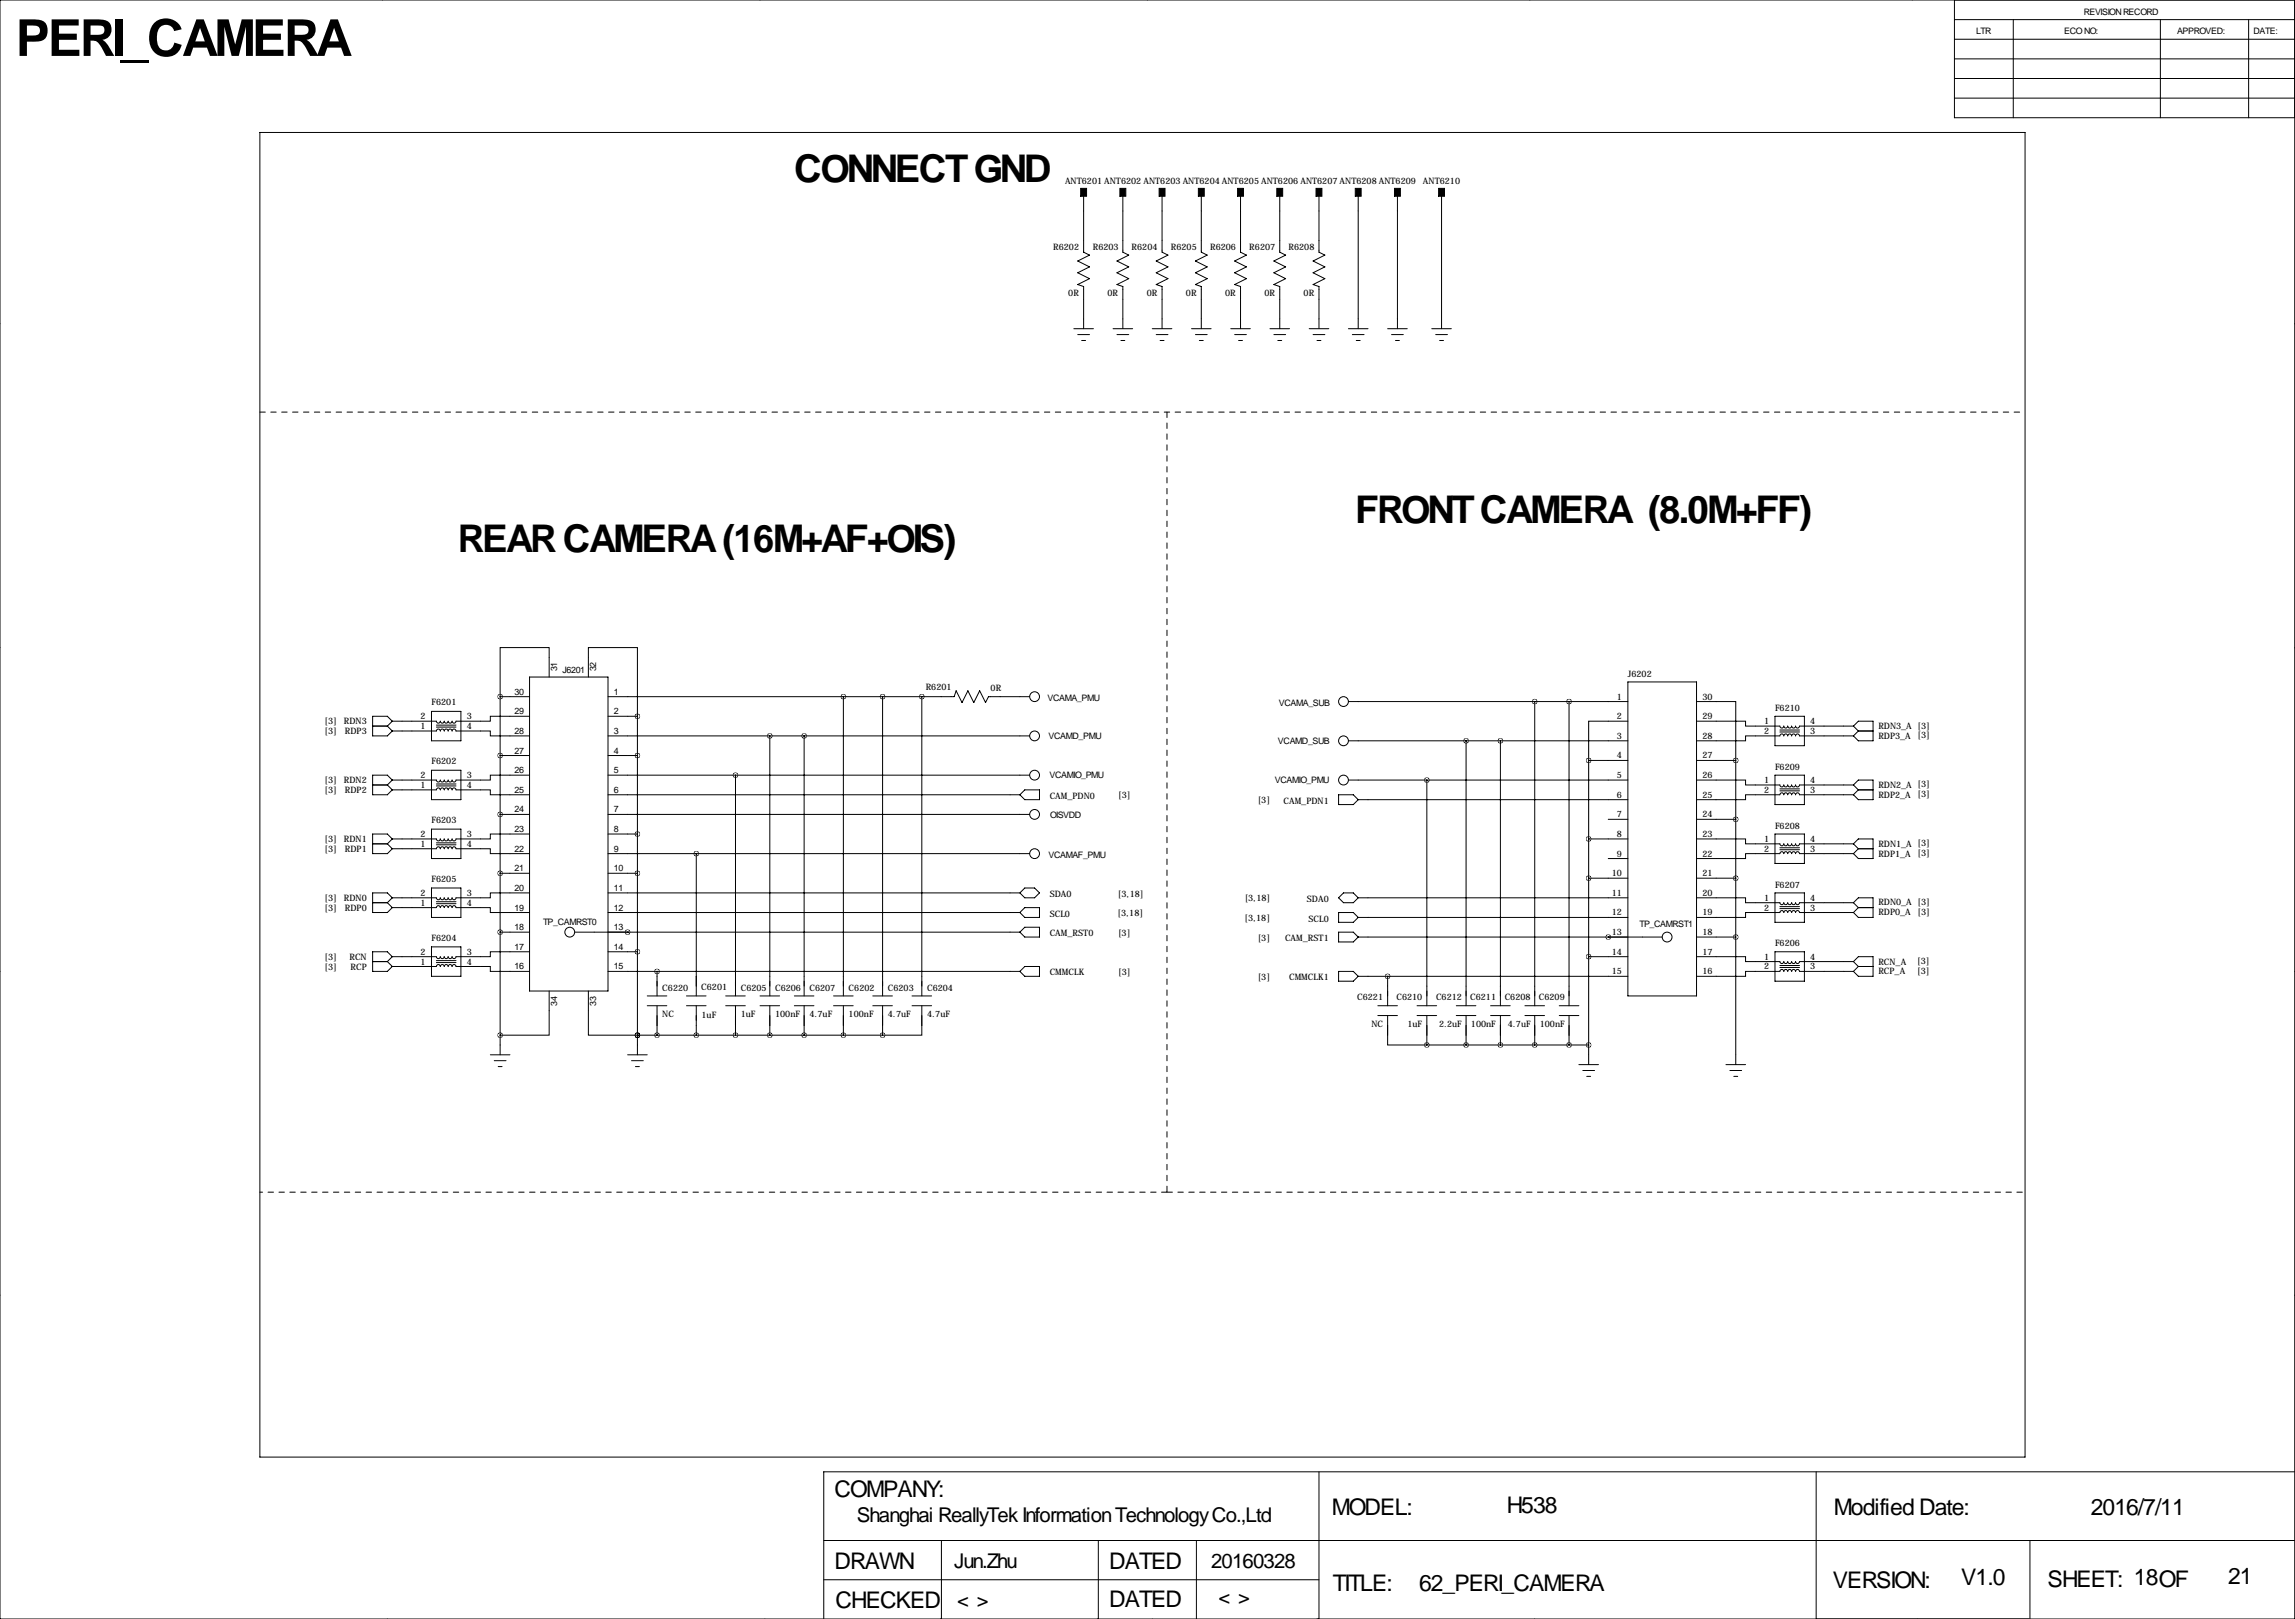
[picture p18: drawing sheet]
<svg xmlns="http://www.w3.org/2000/svg" width="594mm" height="419mm" viewBox="0 0 594 419" stroke-linecap="round" stroke-linejoin="round" font-family="sans-serif">
<defs><g id="words">
<text font-size="13.2" x="4.1" y="14.5">PERI_CAMERA</text>
<g font-size="9.9">
<text x="205.7" y="47">CONNECT GND</text>
<text x="351" y="135.4">FRONT CAMERA (8.0M+FF)</text>
<text x="118.6" y="143">REAR CAMERA (16M+AF+OIS)</text>
</g>
<g font-size="5.9">
<text x="216.2" y="387.6">COMPANY:</text>
<text x="344.9" y="392.2">MODEL:</text>
<text x="390.3" y="391.6">H538</text>
<text x="475" y="392.2">Modified Date:</text>
<text x="541.5" y="392.2">2016/7/11</text>
<text x="216.2" y="406.1">DRAWN</text>
<text x="287.3" y="406.1">DATED</text>
<text x="345.2" y="411.7">TITLE:</text>
<text x="367.5" y="411.7">62_PERI_CAMERA</text>
<text x="474.7" y="411">VERSION:</text>
<text x="508" y="410.4">V1.0</text>
<text x="530.4" y="410.7">SHEET: 18OF</text>
<text x="577.1" y="410.2">21</text>
<text x="216.4" y="416.3">CHECKED</text>
<text x="287.3" y="416.1">DATED</text>
</g>
<g font-size="5.3">
<text x="221.9" y="393.9">Shanghai ReallyTek Information Technology Co.,Ltd</text>
<text x="247.1" y="405.9">Jun.Zhu</text>
<text x="313.7" y="405.9">20160328</text>
<text x="247.9" y="416.1">&lt; &gt;</text>
<text x="315.6" y="415.3">&lt; &gt;</text>
</g>
<g font-size="2.3">
<text x="539.8" y="3.8">REVISION RECORD</text>
<text x="511.8" y="8.9">LTR</text>
<text x="534.7" y="8.9">ECO NO:</text>
<text x="563.9" y="8.9">APPROVED:</text>
<text x="583.7" y="8.9">DATE:</text>
<text x="275.9" y="47.7">ANT6201 ANT6202 ANT6203 ANT6204 ANT6205 ANT6206 ANT6207 ANT6208 ANT6209</text>
<text x="368.6" y="47.7">ANT6210</text>
<text x="272.8" y="64.7">R6202</text>
<text x="283.1" y="64.8">R6203</text>
<text x="293.1" y="64.7">R6204</text>
<text x="303.3" y="64.7">R6205</text>
<text x="313.4" y="64.7">R6206</text>
<text x="323.6" y="64.7">R6207</text>
<text x="333.7" y="64.7">R6208</text>
<text x="276.7" y="76.5">0R</text>
<text x="286.9" y="76.5">0R</text>
<text x="297" y="76.5">0R</text>
<text x="307.2" y="76.5">0R</text>
<text x="317.3" y="76.5">0R</text>
<text x="327.5" y="76.5">0R</text>
<text x="337.7" y="76.5">0R</text>
<text x="144.3" y="173.7" transform="rotate(-90 144.3 173.7)">31</text>
<text x="154.4" y="173.7" transform="rotate(-90 154.4 173.7)">32</text>
<text x="133.3" y="179.8">30</text>
<text x="145.7" y="174.2">J6201</text>
<text x="159" y="179.8">1</text>
<text x="239.8" y="178.7">R6201</text>
<text x="256.6" y="179">0R</text>
<text x="421.6" y="175.2">J6202</text>
<text x="111.8" y="182.5">F6201</text>
<text x="133.3" y="184.9">29</text>
<text x="159" y="184.9">2</text>
<text x="271.3" y="181.4">VCAMA_PMU</text>
<text x="331.2" y="182.8">VCAMA_SUB</text>
<text x="418.8" y="181.1">1</text>
<text x="440.9" y="181.1">30</text>
<text x="459.8" y="184">F6210</text>
<text x="84.1" y="187.5">[3]</text>
<text x="84.1" y="190">[3]</text>
<text x="89.1" y="187.5">RDN3</text>
<text x="89.3" y="190">RDP3</text>
<text x="108.9" y="188.7">1</text>
<text x="108.9" y="186.2">2</text>
<text x="120.9" y="186.2">3</text>
<text x="120.9" y="188.7">4</text>
<text x="133.3" y="190">28</text>
<text x="159" y="190">3</text>
<text x="271.6" y="191.3">VCAMD_PMU</text>
<text x="418.8" y="186.2">2</text>
<text x="418.8" y="191.3">3</text>
<text x="440.9" y="191.3">28</text>
<text x="440.9" y="186.2">29</text>
<text x="456.9" y="187.5">1</text>
<text x="456.9" y="190">2</text>
<text x="468.9" y="190">3</text>
<text x="468.9" y="187.5">4</text>
<text x="486.5" y="188.7">RDN3_A [3]</text>
<text x="486.5" y="191.2">RDP3_A [3]</text>
<text x="111.8" y="197.8">F6202</text>
<text x="133.3" y="195.1">27</text>
<text x="159" y="195.1">4</text>
<text x="331" y="192.6">VCAMD_SUB</text>
<text x="418.8" y="196.3">4</text>
<text x="440.9" y="196.3">27</text>
<text x="84.1" y="202.7">[3]</text>
<text x="89.1" y="202.7">RDN2</text>
<text x="108.9" y="204">1</text>
<text x="108.9" y="201.4">2</text>
<text x="120.9" y="201.4">3</text>
<text x="120.9" y="204">4</text>
<text x="133.3" y="200.2">26</text>
<text x="159" y="200.2">5</text>
<text x="271.9" y="201.5">VCAMIO_PMU</text>
<text x="330.2" y="202.8">VCAMIO_PMU</text>
<text x="418.8" y="201.4">5</text>
<text x="440.9" y="201.4">26</text>
<text x="456.9" y="202.7">1</text>
<text x="459.8" y="199.3">F6209</text>
<text x="468.9" y="202.7">4</text>
<text x="486.5" y="203.9">RDN2_A [3]</text>
<text x="84.1" y="205.3">[3]</text>
<text x="89.3" y="205.3">RDP2</text>
<text x="133.3" y="205.2">25</text>
<text x="159" y="205.2">6</text>
<text x="271.9" y="206.8">CAM_PDN0</text>
<text x="289.6" y="206.7">[3]</text>
<text x="325.8" y="208">[3]</text>
<text x="332.4" y="208.1">CAM_PDN1</text>
<text x="418.8" y="206.5">6</text>
<text x="440.9" y="206.5">25</text>
<text x="456.9" y="205.2">2</text>
<text x="468.9" y="205.2">3</text>
<text x="486.5" y="206.5">RDP2_A [3]</text>
<text x="111.8" y="213">F6203</text>
<text x="133.3" y="215.4">23</text>
<text x="133.3" y="210.3">24</text>
<text x="159" y="210.3">7</text>
<text x="159" y="215.4">8</text>
<text x="272" y="211.8">OISVDD</text>
<text x="418.8" y="211.6">7</text>
<text x="440.9" y="211.6">24</text>
<text x="459.8" y="214.5">F6208</text>
<text x="84.1" y="218">[3]</text>
<text x="84.1" y="220.5">[3]</text>
<text x="89.1" y="218">RDN1</text>
<text x="89.3" y="220.5">RDP1</text>
<text x="108.9" y="219.2">1</text>
<text x="108.9" y="216.7">2</text>
<text x="120.9" y="216.7">3</text>
<text x="120.9" y="219.2">4</text>
<text x="133.3" y="220.5">22</text>
<text x="159" y="220.5">9</text>
<text x="418.8" y="216.7">8</text>
<text x="418.8" y="221.7">9</text>
<text x="440.9" y="221.7">22</text>
<text x="440.9" y="216.7">23</text>
<text x="456.9" y="217.9">1</text>
<text x="456.9" y="220.5">2</text>
<text x="468.9" y="220.5">3</text>
<text x="468.9" y="217.9">4</text>
<text x="486.5" y="219.2">RDN1_A [3]</text>
<text x="486.5" y="221.8">RDP1_A [3]</text>
<text x="133.3" y="225.6">21</text>
<text x="159" y="225.6">10</text>
<text x="271.6" y="222.1">VCAMAF_PMU</text>
<text x="417.5" y="226.8">10</text>
<text x="440.9" y="226.8">21</text>
<text x="84.1" y="233.2">[3]</text>
<text x="89.1" y="233.2">RDN0</text>
<text x="108.9" y="231.9">2</text>
<text x="111.8" y="228.2">F6205</text>
<text x="120.9" y="231.9">3</text>
<text x="133.3" y="230.6">20</text>
<text x="159" y="230.6">11</text>
<text x="271.9" y="232.2">SDA0</text>
<text x="289.6" y="232.1">[3,18]</text>
<text x="322.4" y="233.4">[3,18]</text>
<text x="338.5" y="233.5">SDA0</text>
<text x="417.5" y="231.9">11</text>
<text x="440.9" y="231.9">20</text>
<text x="456.9" y="233.2">1</text>
<text x="459.8" y="229.8">F6207</text>
<text x="468.9" y="233.2">4</text>
<text x="84.1" y="235.7">[3]</text>
<text x="89.3" y="235.8">RDP0</text>
<text x="108.9" y="234.4">1</text>
<text x="120.9" y="234.4">4</text>
<text x="133.3" y="235.7">19</text>
<text x="140.7" y="239.5">TP_CAMRST0</text>
<text x="159" y="235.7">12</text>
<text x="271.9" y="237.3">SCL0</text>
<text x="289.5" y="237.2">[3,18]</text>
<text x="322.3" y="238.4">[3,18]</text>
<text x="338.9" y="238.5">SCL0</text>
<text x="417.5" y="237">12</text>
<text x="440.9" y="237">19</text>
<text x="456.9" y="235.7">2</text>
<text x="468.9" y="235.7">3</text>
<text x="486.5" y="234.4">RDN0_A [3]</text>
<text x="486.5" y="237">RDP0_A [3]</text>
<text x="111.8" y="243.5">F6204</text>
<text x="133.3" y="245.9">17</text>
<text x="133.3" y="240.8">18</text>
<text x="159" y="240.8">13</text>
<text x="159" y="245.9">14</text>
<text x="271.9" y="242.4">CAM_RST0</text>
<text x="289.6" y="242.3">[3]</text>
<text x="325.8" y="243.5">[3]</text>
<text x="332.8" y="243.6">CAM_RST1</text>
<text x="417.5" y="242.1">13</text>
<text x="424.6" y="240">TP_CAMRST1</text>
<text x="440.9" y="242.1">18</text>
<text x="459.8" y="245">F6206</text>
<text x="84.1" y="248.4">[3]</text>
<text x="84.1" y="251">[3]</text>
<text x="90.5" y="248.5">RCN</text>
<text x="90.8" y="251">RCP</text>
<text x="108.9" y="249.7">1</text>
<text x="108.9" y="247.1">2</text>
<text x="120.9" y="247.1">3</text>
<text x="120.9" y="249.7">4</text>
<text x="133.3" y="251">16</text>
<text x="159" y="251">15</text>
<text x="417.5" y="247.1">14</text>
<text x="440.9" y="247.1">17</text>
<text x="456.9" y="248.4">1</text>
<text x="456.9" y="251">2</text>
<text x="468.9" y="251">3</text>
<text x="468.9" y="248.4">4</text>
<text x="486.5" y="249.7">RCN_A</text>
<text x="496.6" y="249.5">[3]</text>
<text x="171.6" y="256.4">C6220</text>
<text x="181.6" y="256.2">C6201</text>
<text x="191.9" y="256.4">C6205</text>
<text x="200.8" y="256.4">C6206</text>
<text x="209.7" y="256.4">C6207</text>
<text x="219.8" y="256.4">C6202</text>
<text x="230" y="256.4">C6203</text>
<text x="240.1" y="256.4">C6204</text>
<text x="271.9" y="252.5">CMMCLK</text>
<text x="289.6" y="252.4">[3]</text>
<text x="325.8" y="253.7">[3]</text>
<text x="333.9" y="253.8">CMMCLK1</text>
<text x="417.5" y="252.2">15</text>
<text x="440.9" y="252.2">16</text>
<text x="486.5" y="252.2">RCP_A</text>
<text x="496.6" y="252.1">[3]</text>
<text x="144.3" y="260.4" transform="rotate(-90 144.3 260.4)">34</text>
<text x="154.4" y="260.4" transform="rotate(-90 154.4 260.4)">33</text>
<text x="171.6" y="263.2">NC</text>
<text x="181.7" y="263.5">1uF</text>
<text x="191.9" y="263.2">1uF</text>
<text x="200.8" y="263.2">100nF</text>
<text x="209.7" y="263.2">4.7uF</text>
<text x="219.8" y="263.2">100nF</text>
<text x="230" y="263.2">4.7uF</text>
<text x="240.1" y="263.2">4.7uF</text>
<text x="351.5" y="259">C6221</text>
<text x="361.7" y="259">C6210</text>
<text x="372" y="259">C6212</text>
<text x="380.8" y="259">C6211</text>
<text x="389.7" y="259">C6208</text>
<text x="398.6" y="259">C6209</text>
<text x="355.2" y="265.8">NC</text>
<text x="364.5" y="265.8">1uF</text>
<text x="372.7" y="265.8">2.2uF</text>
<text x="381" y="265.8">100nF</text>
<text x="390.6" y="265.8">4.7uF</text>
<text x="398.8" y="265.8">100nF</text>
</g>
</g></defs>
<g fill="none" stroke="#000" stroke-width=".26">
<path d="M99.1 0h.1M196.8 0h.1M297.2 0h.1M396.2 0h.1M495.3 0h.1M0 0h594.4v419.1h-594.4zM506.2 0v30.5h88.2M506.2 15.2h88.2M506.2 10.2h88.2M506.2 5.1h88.2M521.5 5.1v25.4M559.6 5.1v25.4"/>
<path d="M582.4 5.1v25.4M67.3 34.3h457.2v342.9h-457.2zM506.2 20.3h88.2M506.2 25.4h88.2M280.7 49.5v15.8l1.5 .7-3.1 1.6 3.1 1.5-3.1 1.5 3.1 1.5-3.1 1.6 1.6 .5v10.9M290.8 49.5v15.8l1.6 .7-3.1 1.6 3.1 1.5-3.1 1.5 3.1 1.5-3.1 1.6 1.5 .5v10.9M301 49.5v15.8l1.5 .7-3 1.6 3 1.5-3 1.5 3 1.5-3 1.6 1.5 .5v10.9M311.1 49.5v15.8l1.6 .7-3.1 1.6 3.1 1.5-3.1 1.5 3.1 1.5-3.1 1.6 1.5 .5v10.9M321.3 49.5v15.8l1.5 .7-3 1.6 3 1.5-3 1.5 3 1.5-3 1.6 1.5 .5v10.9M331.5 49.5v15.8l1.5 .7-3.1 1.6 3.1 1.5-3.1 1.5 3.1 1.5-3.1 1.6 1.6 .5v10.9M341.6 49.5v15.8l1.6 .7-3.1 1.6 3.1 1.5-3.1 1.5 3.1 1.5-3.1 1.6 1.5 .5v10.9M351.8 49.5v35.6"/>
<path d="M361.9 49.5v35.6M373.4 49.5v35.6M-.1 83.8h.1M278.1 85.1h5.1M279.1 86.6h3.1M280.2 88.1h1M288.3 85.1h5.1M289.3 86.6h3.1M290.3 88.1h1M298.4 85.1h5.1M299.5 86.6h3M300.5 88.1h1"/>
<path d="M308.6 85.1h5.1M309.6 86.6h3.1M310.6 88.1h1.1M318.8 85.1h5M319.8 86.6h3M320.8 88.1h1M328.9 85.1h5.1M329.9 86.6h3.1M331 88.1h1M339.1 85.1h5.1M340.1 86.6h3.1M341.1 88.1h1"/>
<path d="M349.2 85.1h5.1M350.3 86.6h3M351.3 88.1h1M359.4 85.1h5.1M360.4 86.6h3.1M361.4 88.1h1.1M370.8 85.1h5.1M371.9 86.6h3M372.9 88.1h1M594.4 83.8h.1M-.1 167.6h.1M137.2 175.3h20.3v81.2h-20.3z"/>
<path d="M142.2 175.3v-7.7h-12.7v12.7M152.4 175.3v-7.7h12.7v17.8M421.6 176.5h17.8v81.3h-17.8zM594.4 167.6h.1M96.5 188h3.8M100.3 188l1.3 1.2M101.6 189.2h11.4a.51 .51 0 0 1 .5-.5 .51 .51 0 0 1 .5 .5 .51 .51 0 0 1 .6-.5 .51 .51 0 0 1 .5 .5 .51 .51 0 0 1 .5-.5 .51 .51 0 0 1 .5 .5 .51 .51 0 0 1 .5-.5 .51 .51 0 0 1 .5 .5 .51 .51 0 0 1 .5-.5 .51 .51 0 0 1 .5 .5h8.9v1.3h10.2M101.6 186.7l-1.3-1.3h-3.8v5.1h3.8l1.3-1.3M101.6 186.7l-1.3 1.3M111.8 184.1h7.6v7.7h-7.6zM111.8 199.4h7.6v7.6h-7.6zM113 187.7h5.1"/>
<path d="M113 188.2h5.1M129.5 180.3h7.7M129.5 195.6h7.7M129.5 180.3v92.7M137.2 185.4h-10.2v1.3h-8.9a.51 .51 0 0 1-.5 .5 .51 .51 0 0 1-.5-.5 .51 .51 0 0 1-.5 .5 .51 .51 0 0 1-.5-.5 .51 .51 0 0 1-.5 .5 .51 .51 0 0 1-.5-.5 .51 .51 0 0 1-.5 .5 .51 .51 0 0 1-.6-.5 .51 .51 0 0 1-.5 .5 .51 .51 0 0 1-.5-.5h-11.4M157.5 180.3h89.6l.5-1.5 1.6 3.1 1.5-3.1 1.5 3.1 1.5-3.1 1.6 3.1 .7-1.6h10.7M157.5 185.4h7.6M157.5 190.5h109.2M157.5 195.6h7.6M165.1 185.4v87.6M199.4 190.5v67.3M208.3 190.5v67.3"/>
<path d="M218.4 180.3v77.5M228.6 180.3v77.5M238.8 180.3v77.5M349.2 191.8h72.4M349.2 181.6h72.4M379.7 191.8v68.6M388.6 191.8v68.6M397.5 181.6v78.8M406.4 181.6v78.8M411.5 196.8h10.1M411.5 196.8v78.8M421.6 186.7h-10.1v10.1"/>
<path d="M439.4 186.7h12.7v1.3h8.9a.51 .51 0 0 0 .5 .5 .51 .51 0 0 0 .5-.5 .51 .51 0 0 0 .5 .5 .51 .51 0 0 0 .5-.5 .51 .51 0 0 0 .5 .5 .51 .51 0 0 0 .6-.5 .51 .51 0 0 0 .5 .5 .51 .51 0 0 0 .5-.5 .51 .51 0 0 0 .5 .5 .51 .51 0 0 0 .5-.5h14M439.4 181.6h10.2v15.2M439.4 196.8h10.2M449.6 196.8v78.8M459.7 185.4h7.7v7.6h-7.7zM461 189.5h5.1M461 189h5.1M480.1 190.5h-14a.51 .51 0 0 0-.5-.5 .51 .51 0 0 0-.5 .5 .51 .51 0 0 0-.5-.5 .51 .51 0 0 0-.5 .5 .51 .51 0 0 0-.6-.5 .51 .51 0 0 0-.5 .5 .51 .51 0 0 0-.5-.5 .51 .51 0 0 0-.5 .5 .51 .51 0 0 0-.5-.5 .51 .51 0 0 0-.5 .5h-8.9v1.3h-12.7M480.1 188l1.2-1.3h3.8v5.1h-3.8l-1.2-1.3M480.1 188l1.2 1.2M481.3 189.2h3.8M481.3 189.2l-1.2 1.3"/>
<path d="M96.5 203.2h3.8M96.5 218.4h3.8M100.3 203.2l1.3 1.3M100.3 218.4l1.3 1.3M101.6 204.5h11.4a.51 .51 0 0 1 .5-.5 .51 .51 0 0 1 .5 .5 .51 .51 0 0 1 .6-.5 .51 .51 0 0 1 .5 .5 .51 .51 0 0 1 .5-.5 .51 .51 0 0 1 .5 .5 .51 .51 0 0 1 .5-.5 .51 .51 0 0 1 .5 .5 .51 .51 0 0 1 .5-.5 .51 .51 0 0 1 .5 .5h8.9v1.2h10.2M101.6 219.7h11.4a.51 .51 0 0 1 .5-.5 .51 .51 0 0 1 .5 .5 .51 .51 0 0 1 .6-.5 .51 .51 0 0 1 .5 .5 .51 .51 0 0 1 .5-.5 .51 .51 0 0 1 .5 .5 .51 .51 0 0 1 .5-.5 .51 .51 0 0 1 .5 .5 .51 .51 0 0 1 .5-.5 .51 .51 0 0 1 .5 .5h8.9v1.3h10.2M101.6 201.9l-1.3-1.2h-3.8v5h3.8l1.3-1.2M101.6 217.2l-1.3-1.3h-3.8v5.1h3.8l1.3-1.3M101.6 201.9l-1.3 1.3M101.6 217.2l-1.3 1.2M111.8 214.6h7.6v7.6h-7.6zM113 202.9h5.1"/>
<path d="M113 203.5h5.1M113 218.2h5.1M113 218.7h5.1M129.5 210.8h7.7M137.2 200.7h-10.2v1.2h-8.9a.51 .51 0 0 1-.5 .5 .51 .51 0 0 1-.5-.5 .51 .51 0 0 1-.5 .5 .51 .51 0 0 1-.5-.5 .51 .51 0 0 1-.5 .5 .51 .51 0 0 1-.5-.5 .51 .51 0 0 1-.5 .5 .51 .51 0 0 1-.6-.5 .51 .51 0 0 1-.5 .5 .51 .51 0 0 1-.5-.5h-11.4M137.2 215.9h-10.2v1.3h-8.9a.51 .51 0 0 1-.5 .5 .51 .51 0 0 1-.5-.5 .51 .51 0 0 1-.5 .5 .51 .51 0 0 1-.5-.5 .51 .51 0 0 1-.5 .5 .51 .51 0 0 1-.5-.5 .51 .51 0 0 1-.5 .5 .51 .51 0 0 1-.6-.5 .51 .51 0 0 1-.5 .5 .51 .51 0 0 1-.5-.5h-11.4M157.5 200.7h109.2M157.5 205.7h106.7M157.5 210.8h109.2M157.5 215.9h7.6M190.5 200.7v57.1M265.4 204.5h3.8v2.5h-3.8l-1.2-1.3z"/>
<path d="M346.7 205.7h3.8l1.3 1.3-1.3 1.3h-3.8zM349.2 201.9h72.4M351.8 207h69.8M369.6 201.9v58.5M411.5 217.2h10.1M416.6 212.1h5M439.4 201.9h12.7v1.3h8.9a.51 .51 0 0 0 .5 .5 .51 .51 0 0 0 .5-.5 .51 .51 0 0 0 .5 .5 .51 .51 0 0 0 .5-.5 .51 .51 0 0 0 .5 .5 .51 .51 0 0 0 .6-.5 .51 .51 0 0 0 .5 .5 .51 .51 0 0 0 .5-.5 .51 .51 0 0 0 .5 .5 .51 .51 0 0 0 .5-.5h14M439.4 217.2h12.7v1.2h8.9a.51 .51 0 0 0 .5 .5 .51 .51 0 0 0 .5-.5 .51 .51 0 0 0 .5 .5 .51 .51 0 0 0 .5-.5 .51 .51 0 0 0 .5 .5 .51 .51 0 0 0 .6-.5 .51 .51 0 0 0 .5 .5 .51 .51 0 0 0 .5-.5 .51 .51 0 0 0 .5 .5 .51 .51 0 0 0 .5-.5h14M439.4 212.1h10.2M459.7 200.7h7.7v7.6h-7.7zM459.7 215.9h7.7v7.6h-7.7zM461 204.7h5.1"/>
<path d="M461 204.2h5.1M461 220h5.1M461 219.5h5.1M480.1 205.7h-14a.51 .51 0 0 0-.5-.5 .51 .51 0 0 0-.5 .5 .51 .51 0 0 0-.5-.5 .51 .51 0 0 0-.5 .5 .51 .51 0 0 0-.6-.5 .51 .51 0 0 0-.5 .5 .51 .51 0 0 0-.5-.5 .51 .51 0 0 0-.5 .5 .51 .51 0 0 0-.5-.5 .51 .51 0 0 0-.5 .5h-8.9v1.3h-12.7M480.1 203.2l1.2-1.3h3.8v5.1h-3.8l-1.2-1.3M480.1 218.4l1.2-1.2h3.8v5h-3.8l-1.2-1.2M480.1 203.2l1.2 1.3M480.1 218.4l1.2 1.3M481.3 204.5h3.8M481.3 219.7h3.8M481.3 204.5l-1.2 1.2M481.3 219.7l-1.2 1.3"/>
<path d="M96.5 233.7h3.8M100.3 233.7l1.3 1.2M101.6 234.9h11.4a.51 .51 0 0 1 .5-.5 .51 .51 0 0 1 .5 .5 .51 .51 0 0 1 .6-.5 .51 .51 0 0 1 .5 .5 .51 .51 0 0 1 .5-.5 .51 .51 0 0 1 .5 .5 .51 .51 0 0 1 .5-.5 .51 .51 0 0 1 .5 .5 .51 .51 0 0 1 .5-.5 .51 .51 0 0 1 .5 .5h8.9v1.3h10.2M101.6 232.4l-1.3-1.3h-3.8v5.1h3.8l1.3-1.3M101.6 232.4l-1.3 1.3M111.8 229.9h7.6v7.6h-7.6zM113 233.4h5.1M113 233.9h5.1M129.5 226.1h7.7M137.2 231.1h-10.2v1.3h-8.9a.51 .51 0 0 1-.5 .5 .51 .51 0 0 1-.5-.5 .51 .51 0 0 1-.5 .5 .51 .51 0 0 1-.5-.5 .51 .51 0 0 1-.5 .5 .51 .51 0 0 1-.5-.5 .51 .51 0 0 1-.5 .5 .51 .51 0 0 1-.6-.5 .51 .51 0 0 1-.5 .5 .51 .51 0 0 1-.5-.5h-11.4M157.5 221h109.2M157.5 226.1h7.6"/>
<path d="M157.5 231.1h106.7M157.5 236.2h106.7M180.3 221v36.8M264.2 236.2l1.2-1.3h3.8v2.6h-3.8zM264.2 231.1l1.2-1.2h2.6l1.2 1.2-1.2 1.3h-2.6zM346.7 232.4l1.3-1.3h2.5l1.3 1.3-1.3 1.3h-2.5zM346.7 236.2h3.8l1.3 1.3-1.3 1.3h-3.8zM351.8 237.5h69.8M351.8 232.4h69.8M411.5 227.3h10.1M416.6 222.2h5M439.4 232.4h12.7v1.3h8.9a.51 .51 0 0 0 .5 .5 .51 .51 0 0 0 .5-.5 .51 .51 0 0 0 .5 .5 .51 .51 0 0 0 .5-.5 .51 .51 0 0 0 .5 .5 .51 .51 0 0 0 .6-.5 .51 .51 0 0 0 .5 .5 .51 .51 0 0 0 .5-.5 .51 .51 0 0 0 .5 .5 .51 .51 0 0 0 .5-.5h14"/>
<path d="M439.4 227.3h10.2M459.7 231.1h7.7v7.7h-7.7zM461 235.2h5.1M461 234.7h5.1M480.1 221h-14a.51 .51 0 0 0-.5-.5 .51 .51 0 0 0-.5 .5 .51 .51 0 0 0-.5-.5 .51 .51 0 0 0-.5 .5 .51 .51 0 0 0-.6-.5 .51 .51 0 0 0-.5 .5 .51 .51 0 0 0-.5-.5 .51 .51 0 0 0-.5 .5 .51 .51 0 0 0-.5-.5 .51 .51 0 0 0-.5 .5h-8.9v1.2h-12.7M480.1 236.2h-14a.51 .51 0 0 0-.5-.5 .51 .51 0 0 0-.5 .5 .51 .51 0 0 0-.5-.5 .51 .51 0 0 0-.5 .5 .51 .51 0 0 0-.6-.5 .51 .51 0 0 0-.5 .5 .51 .51 0 0 0-.5-.5 .51 .51 0 0 0-.5 .5 .51 .51 0 0 0-.5-.5 .51 .51 0 0 0-.5 .5h-8.9v1.3h-12.7M480.1 233.7l1.2-1.3h3.8v5.1h-3.8l-1.2-1.3M480.1 233.7l1.2 1.2M481.3 234.9h3.8M481.3 234.9l-1.2 1.3M-.1 251.5h.1M96.5 248.9h3.8"/>
<path d="M100.3 248.9l1.3 1.3M101.6 250.2h11.4a.51 .51 0 0 1 .5-.5 .51 .51 0 0 1 .5 .5 .51 .51 0 0 1 .6-.5 .51 .51 0 0 1 .5 .5 .51 .51 0 0 1 .5-.5 .51 .51 0 0 1 .5 .5 .51 .51 0 0 1 .5-.5 .51 .51 0 0 1 .5 .5 .51 .51 0 0 1 .5-.5 .51 .51 0 0 1 .5 .5h8.9v1.3h10.2M101.6 247.6l-1.3-1.2h-3.8v5.1h3.8l1.3-1.3M101.6 247.6l-1.3 1.3M111.8 245.1h7.6v7.6h-7.6zM113 248.7h5.1M113 249.2h5.1M129.5 241.3h7.7M137.2 246.4h-10.2v1.2h-8.9a.51 .51 0 0 1-.5 .6 .51 .51 0 0 1-.5-.6 .51 .51 0 0 1-.5 .6 .51 .51 0 0 1-.5-.6 .51 .51 0 0 1-.5 .6 .51 .51 0 0 1-.5-.6 .51 .51 0 0 1-.5 .6 .51 .51 0 0 1-.6-.6 .51 .51 0 0 1-.5 .6 .51 .51 0 0 1-.5-.6h-11.4M142.2 256.5v11.5h-12.7M148.8 241.3h115.4M152.4 256.5v11.5h12.7"/>
<path d="M157.5 251.5h106.7M157.5 246.4h7.6M162.6 241.3h.1M167.6 257.8h5.1M170.2 251.5v6.3M177.8 257.8h5.1M188 257.8h5M196.8 257.8h5.1M205.7 257.8h5.1M215.9 257.8h5.1M226.1 257.8h5M236.2 257.8h5.1"/>
<path d="M264.2 251.5l1.2-1.3h3.8v2.5h-3.8zM264.2 241.3l1.2-1.3h3.8v2.6h-3.8zM346.7 251.5h3.8l1.3 1.2-1.3 1.3h-3.8zM346.7 241.3h3.8l1.3 1.3-1.3 1.2h-3.8zM351.8 252.7h69.8M351.8 242.6h78.7M359.4 252.7v7.7M411.5 247.6h10.1M416.6 242.6h.1M439.4 247.6h12.7v1.3h8.9a.51 .51 0 0 0 .5 .5 .51 .51 0 0 0 .5-.5 .51 .51 0 0 0 .5 .5 .51 .51 0 0 0 .5-.5 .51 .51 0 0 0 .5 .5 .51 .51 0 0 0 .6-.5 .51 .51 0 0 0 .5 .5 .51 .51 0 0 0 .5-.5 .51 .51 0 0 0 .5 .5 .51 .51 0 0 0 .5-.5h14M439.4 242.6h10.2M459.7 246.4h7.7v7.6h-7.7z"/>
<path d="M461 250.4h5.1M461 249.9h5.1M480.1 251.5h-14a.51 .51 0 0 0-.5-.5 .51 .51 0 0 0-.5 .5 .51 .51 0 0 0-.5-.5 .51 .51 0 0 0-.5 .5 .51 .51 0 0 0-.6-.5 .51 .51 0 0 0-.5 .5 .51 .51 0 0 0-.5-.5 .51 .51 0 0 0-.5 .5 .51 .51 0 0 0-.5-.5 .51 .51 0 0 0-.5 .5h-8.9v1.2h-12.7M480.1 248.9l1.2-1.3h3.8v5.1h-3.8l-1.2-1.2M480.1 248.9l1.2 1.3M481.3 250.2h3.8M481.3 250.2l-1.2 1.3M594.4 251.5h.1M127 273h5.1M128 274.6h3.1M129 276.1h1M162.6 273h5"/>
<path d="M163.6 274.6h3M164.6 276.1h1M165.1 268h.1M165.1 268h63.5M167.6 260.4h5.1M170.2 260.4v7.6M177.8 260.4h5.1M180.3 260.4v7.6M188 260.4h5M190.5 260.4v7.6M196.8 260.4h5.1M199.4 260.4v7.6"/>
<path d="M205.7 260.4h5.1M208.3 260.4v7.6M215.9 260.4h5.1M218.4 260.4v7.6M226.1 260.4h5M228.6 260.4v7.6M236.2 260.4h5.1M238.8 260.4v7.6h-10.2M356.9 260.4h5M356.9 262.9h5M359.4 262.9v7.6h10.2M367 260.4h5.1"/>
<path d="M367 262.9h5.1M369.6 262.9v7.6M369.6 270.5h41.9M377.2 260.4h5.1M377.2 262.9h5.1M379.7 262.9v7.6M386.1 260.4h5.1M386.1 262.9h5.1M388.6 262.9v7.6M395 260.4h5M395 262.9h5M397.5 262.9v7.6"/>
<path d="M403.9 260.4h5M403.9 262.9h5M406.4 262.9v7.6M408.9 275.6h5.1M410 277.1h3M411 278.6h1M447 275.6h5.1M448.1 277.1h3M449.1 278.6h1M-.1 335.3h.1M594.4 335.3h.1M213.4 398.8h381"/>
<path d="M243.8 398.8v20.3M284.5 398.8v20.3M309.9 398.8v20.3M341.6 381v38.1M470.4 381v38.1M525.8 398.8v20.3M594.4 381h-381v38.1M100.3 419.1h.1M198.1 419.1h.1M213.4 408.9h128.2M298.4 419.1h.1M397.5 419.1h.1"/>
<path d="M496.6 419.1h.1"/>
<circle cx="268" cy="180.3" r="1.27"/>
<circle cx="268" cy="190.5" r="1.27"/>
<circle cx="348" cy="191.8" r="1.27"/>
<circle cx="348" cy="181.6" r="1.27"/>
<circle cx="268" cy="200.7" r="1.27"/>
<circle cx="268" cy="210.8" r="1.27"/>
<circle cx="348" cy="201.9" r="1.27"/>
<circle cx="268" cy="221" r="1.27"/>
<circle cx="147.6" cy="241.3" r="1.27"/>
<circle cx="431.8" cy="242.6" r="1.27"/>
</g>
<path d="M67.3 106.7h457.2M302.3 106.7v201.9M302.3 308.6h-235M302.3 308.6h222.2" fill="none" stroke="#000" stroke-width=".26" stroke-dasharray="1.4 1.4"/>
<path d="M279.9 48.8h1.5v2h-1.5zM290.1 48.8h1.5v2h-1.5zM300.2 48.8h1.6v2h-1.6zM310.4 48.8h1.5v2h-1.5zM320.5 48.8h1.6v2h-1.6zM330.7 48.8h1.5v2h-1.5zM340.9 48.8h1.5v2h-1.5zM351 48.8h1.6v2h-1.6zM361.2 48.8h1.5v2h-1.5zM372.6 48.8h1.5v2h-1.5z" fill="#000" stroke="#000" stroke-width=".26"/>
<path d="M129.5 210.8a.05 .05 0 0 0 .1 0 .05 .05 0 0 0-.1 0zM129.5 226.1a.05 .05 0 0 0 .1 0 .05 .05 0 0 0-.1 0zM129.5 241.3a.05 .05 0 0 0 .1 0 .05 .05 0 0 0-.1 0zM129.5 195.6a.05 .05 0 0 0 .1 0 .05 .05 0 0 0-.1 0zM369.5 201.9a.05 .05 0 0 0 .1 0 .05 .05 0 0 0-.1 0zM449.5 196.9a.05 .05 0 0 0 .1 0 .05 .05 0 0 0-.1 0zM449.5 227.3a.05 .05 0 0 0 .1 0 .05 .05 0 0 0-.1 0zM449.5 212.1a.05 .05 0 0 0 .1 0 .05 .05 0 0 0-.1 0zM180.3 221a.05 .05 0 0 0 .1 0 .05 .05 0 0 0-.1 0zM208.2 190.5a.05 .05 0 0 0 .1 0 .05 .05 0 0 0-.1 0zM199.3 190.5a.05 .05 0 0 0 .1 0 .05 .05 0 0 0-.1 0zM238.7 180.3a.05 .05 0 0 0 .1 0 .05 .05 0 0 0-.1 0zM218.4 180.3a.05 .05 0 0 0 .1 0 .05 .05 0 0 0-.1 0zM449.5 242.6a.05 .05 0 0 0 .1 0 .05 .05 0 0 0-.1 0zM397.5 181.6a.05 .05 0 0 0 .1 0 .05 .05 0 0 0-.1 0zM379.7 191.8a.05 .05 0 0 0 .1 0 .05 .05 0 0 0-.1 0zM388.6 191.8a.05 .05 0 0 0 .1 0 .05 .05 0 0 0-.1 0zM411.4 217.2a.05 .05 0 0 0 .1 0 .05 .05 0 0 0-.1 0zM411.4 247.7a.05 .05 0 0 0 .1 0 .05 .05 0 0 0-.1 0zM411.4 227.3a.05 .05 0 0 0 .1 0 .05 .05 0 0 0-.1 0zM129.5 180.3a.05 .05 0 0 0 .1 0 .05 .05 0 0 0-.1 0zM162.5 241.3a.05 .05 0 0 0 .1 0 .05 .05 0 0 0-.1 0zM170.1 251.5a.05 .05 0 0 0 .1 0 .05 .05 0 0 0-.1 0zM359.4 252.7a.05 .05 0 0 0 .1 0 .05 .05 0 0 0-.1 0zM411.4 196.9a.05 .05 0 0 0 .1 0 .05 .05 0 0 0-.1 0zM411.4 270.5a.05 .05 0 0 0 .1 0 .05 .05 0 0 0-.1 0zM369.5 270.5a.05 .05 0 0 0 .1 0 .05 .05 0 0 0-.1 0zM379.7 270.5a.05 .05 0 0 0 .1 0 .05 .05 0 0 0-.1 0zM388.6 270.5a.05 .05 0 0 0 .1 0 .05 .05 0 0 0-.1 0zM397.5 270.5a.05 .05 0 0 0 .1 0 .05 .05 0 0 0-.1 0zM129.5 268a.05 .05 0 0 0 .1 0 .05 .05 0 0 0-.1 0zM170.1 268a.05 .05 0 0 0 .1 0 .05 .05 0 0 0-.1 0zM218.4 268a.05 .05 0 0 0 .1 0 .05 .05 0 0 0-.1 0zM208.2 268a.05 .05 0 0 0 .1 0 .05 .05 0 0 0-.1 0zM199.3 268a.05 .05 0 0 0 .1 0 .05 .05 0 0 0-.1 0zM180.3 268a.05 .05 0 0 0 .1 0 .05 .05 0 0 0-.1 0zM416.5 242.6a.05 .05 0 0 0 .1 0 .05 .05 0 0 0-.1 0z" fill="#000" stroke="#000" stroke-width="1.3"/>
<use href="#words"/>
</svg>
